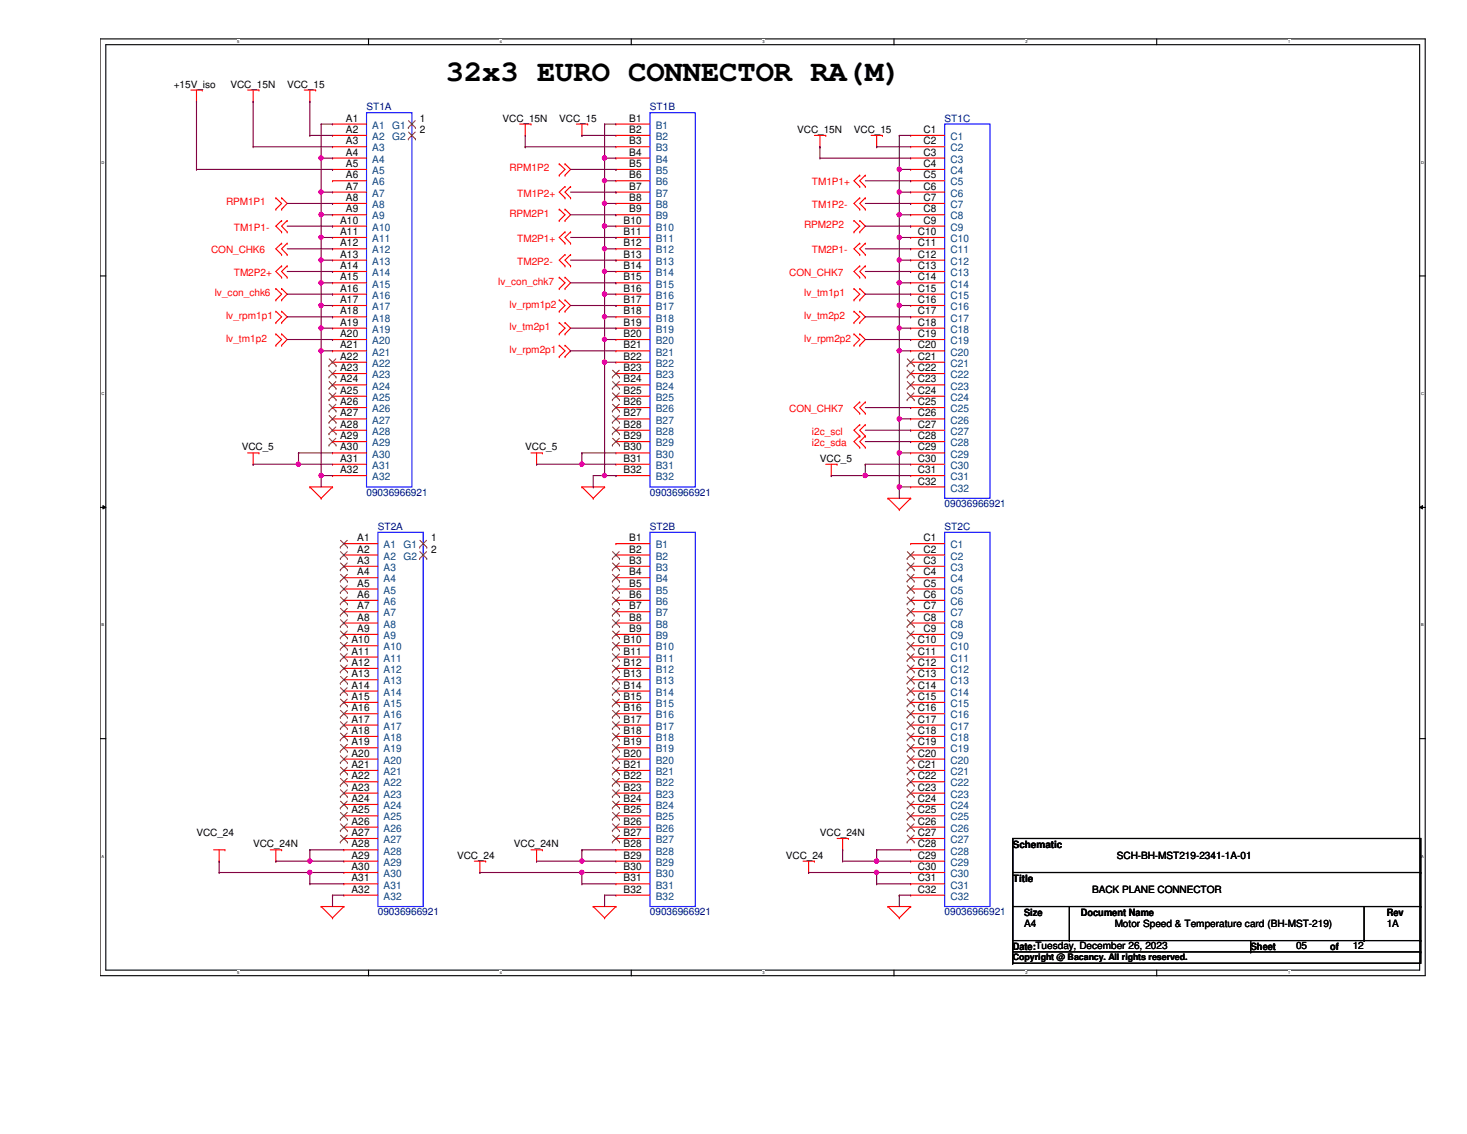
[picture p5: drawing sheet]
<svg xmlns="http://www.w3.org/2000/svg" width="279mm" height="216mm" viewBox="0 0 279 216" stroke-linecap="round" stroke-linejoin="round" font-family="sans-serif">
<defs><g id="words">
<text font-size="5.8" x="84.9" y="15.5">32x3 EURO CONNECTOR RA(M)</text>
<g font-size="1.9">
<text x="33.1" y="16.7">+15V_iso</text>
<text x="43.9" y="16.7">VCC_15N</text>
<text x="54.7" y="16.7">VCC_15</text>
<text x="65.9" y="23.2">A1</text>
<text x="80" y="23.2">1</text>
<text x="95.7" y="23.2">VCC_15N</text>
<text x="106.5" y="23.2">VCC_15</text>
<text x="119.8" y="23.2">B1</text>
<text x="65.9" y="25.3">A2</text>
<text x="65.9" y="27.5">A3</text>
<text x="65.9" y="29.6">A4</text>
<text x="80" y="25.3">2</text>
<text x="119.8" y="25.3">B2</text>
<text x="119.8" y="27.5">B3</text>
<text x="119.8" y="29.6">B4</text>
<text x="151.8" y="25.3">VCC_15N</text>
<text x="162.6" y="25.3">VCC_15</text>
<text x="175.9" y="25.3">C1</text>
<text x="175.9" y="27.5">C2</text>
<text x="175.9" y="29.6">C3</text>
<text x="65.9" y="31.8">A5</text>
<text x="65.9" y="34">A6</text>
<text x="119.8" y="31.8">B5</text>
<text x="119.8" y="34">B6</text>
<text x="175.9" y="31.8">C4</text>
<text x="175.9" y="34">C5</text>
<text x="65.9" y="36.1">A7</text>
<text x="65.9" y="38.3">A8</text>
<text x="65.9" y="40.4">A9</text>
<text x="119.8" y="36.1">B7</text>
<text x="119.8" y="38.3">B8</text>
<text x="119.8" y="40.4">B9</text>
<text x="175.9" y="36.1">C6</text>
<text x="175.9" y="38.3">C7</text>
<text x="175.9" y="40.4">C8</text>
<text x="64.8" y="42.6">A10</text>
<text x="64.8" y="44.7">A11</text>
<text x="64.8" y="46.9">A12</text>
<text x="118.7" y="42.6">B10</text>
<text x="118.7" y="44.7">B11</text>
<text x="118.7" y="46.9">B12</text>
<text x="174.8" y="44.7">C10</text>
<text x="174.8" y="46.9">C11</text>
<text x="175.9" y="42.6">C9</text>
<text x="64.8" y="49.1">A13</text>
<text x="64.8" y="51.2">A14</text>
<text x="64.8" y="53.4">A15</text>
<text x="118.7" y="49.1">B13</text>
<text x="118.7" y="51.2">B14</text>
<text x="118.7" y="53.4">B15</text>
<text x="174.8" y="49.1">C12</text>
<text x="174.8" y="51.2">C13</text>
<text x="174.8" y="53.4">C14</text>
<text x="64.8" y="55.5">A16</text>
<text x="64.8" y="57.7">A17</text>
<text x="64.8" y="59.9">A18</text>
<text x="118.7" y="55.5">B16</text>
<text x="118.7" y="57.7">B17</text>
<text x="118.7" y="59.9">B18</text>
<text x="174.8" y="55.5">C15</text>
<text x="174.8" y="57.7">C16</text>
<text x="174.8" y="59.9">C17</text>
<text x="64.8" y="62">A19</text>
<text x="64.8" y="64.2">A20</text>
<text x="118.7" y="62">B19</text>
<text x="118.7" y="64.2">B20</text>
<text x="174.8" y="62">C18</text>
<text x="174.8" y="64.2">C19</text>
<text x="64.8" y="66.3">A21</text>
<text x="64.8" y="68.5">A22</text>
<text x="64.8" y="70.7">A23</text>
<text x="118.7" y="66.3">B21</text>
<text x="118.7" y="68.5">B22</text>
<text x="118.7" y="70.7">B23</text>
<text x="174.8" y="66.3">C20</text>
<text x="174.8" y="68.5">C21</text>
<text x="174.8" y="70.7">C22</text>
<text x="64.8" y="72.8">A24</text>
<text x="64.8" y="75">A25</text>
<text x="64.8" y="77.1">A26</text>
<text x="118.7" y="72.8">B24</text>
<text x="118.7" y="75">B25</text>
<text x="118.7" y="77.1">B26</text>
<text x="174.8" y="72.8">C23</text>
<text x="174.8" y="75">C24</text>
<text x="174.8" y="77.1">C25</text>
<text x="64.8" y="79.3">A27</text>
<text x="64.8" y="81.4">A28</text>
<text x="64.8" y="83.6">A29</text>
<text x="118.7" y="79.3">B27</text>
<text x="118.7" y="81.4">B28</text>
<text x="118.7" y="83.6">B29</text>
<text x="174.8" y="79.3">C26</text>
<text x="174.8" y="81.4">C27</text>
<text x="174.8" y="83.6">C28</text>
<text x="46.1" y="85.8">VCC_5</text>
<text x="64.8" y="85.8">A30</text>
<text x="64.8" y="87.9">A31</text>
<text x="100" y="85.8">VCC_5</text>
<text x="118.7" y="85.8">B30</text>
<text x="118.7" y="87.9">B31</text>
<text x="156.2" y="87.9">VCC_5</text>
<text x="174.8" y="85.8">C29</text>
<text x="174.8" y="87.9">C30</text>
<text x="64.8" y="90.1">A32</text>
<text x="118.7" y="90.1">B32</text>
<text x="174.8" y="90.1">C31</text>
<text x="174.8" y="92.2">C32</text>
<text x="68" y="103">A1</text>
<text x="68" y="105.2">A2</text>
<text x="68" y="107.4">A3</text>
<text x="82.1" y="103">1</text>
<text x="82.1" y="105.2">2</text>
<text x="119.8" y="103">B1</text>
<text x="119.8" y="105.2">B2</text>
<text x="119.8" y="107.4">B3</text>
<text x="175.9" y="103">C1</text>
<text x="175.9" y="105.2">C2</text>
<text x="175.9" y="107.4">C3</text>
<text x="68" y="109.5">A4</text>
<text x="68" y="111.7">A5</text>
<text x="68" y="113.8">A6</text>
<text x="119.8" y="109.5">B4</text>
<text x="119.8" y="111.7">B5</text>
<text x="119.8" y="113.8">B6</text>
<text x="175.9" y="109.5">C4</text>
<text x="175.9" y="111.7">C5</text>
<text x="175.9" y="113.8">C6</text>
<text x="68" y="116">A7</text>
<text x="68" y="118.2">A8</text>
<text x="119.8" y="116">B7</text>
<text x="119.8" y="118.2">B8</text>
<text x="175.9" y="116">C7</text>
<text x="175.9" y="118.2">C8</text>
<text x="66.9" y="122.5">A10</text>
<text x="66.9" y="124.6">A11</text>
<text x="68" y="120.3">A9</text>
<text x="118.7" y="122.5">B10</text>
<text x="118.7" y="124.6">B11</text>
<text x="119.8" y="120.3">B9</text>
<text x="174.8" y="122.5">C10</text>
<text x="174.8" y="124.6">C11</text>
<text x="175.9" y="120.3">C9</text>
<text x="66.9" y="126.8">A12</text>
<text x="66.9" y="128.9">A13</text>
<text x="66.9" y="131.1">A14</text>
<text x="118.7" y="126.8">B12</text>
<text x="118.7" y="128.9">B13</text>
<text x="118.7" y="131.1">B14</text>
<text x="174.8" y="126.8">C12</text>
<text x="174.8" y="128.9">C13</text>
<text x="174.8" y="131.1">C14</text>
<text x="66.9" y="133.3">A15</text>
<text x="66.9" y="135.4">A16</text>
<text x="66.9" y="137.6">A17</text>
<text x="118.7" y="133.3">B15</text>
<text x="118.7" y="135.4">B16</text>
<text x="118.7" y="137.6">B17</text>
<text x="174.8" y="133.3">C15</text>
<text x="174.8" y="135.4">C16</text>
<text x="174.8" y="137.6">C17</text>
<text x="66.9" y="139.7">A18</text>
<text x="66.9" y="141.9">A19</text>
<text x="118.7" y="139.7">B18</text>
<text x="118.7" y="141.9">B19</text>
<text x="174.8" y="139.7">C18</text>
<text x="174.8" y="141.9">C19</text>
<text x="66.9" y="144.1">A20</text>
<text x="66.9" y="146.2">A21</text>
<text x="66.9" y="148.4">A22</text>
<text x="118.7" y="144.1">B20</text>
<text x="118.7" y="146.2">B21</text>
<text x="118.7" y="148.4">B22</text>
<text x="174.8" y="144.1">C20</text>
<text x="174.8" y="146.2">C21</text>
<text x="174.8" y="148.4">C22</text>
<text x="66.9" y="150.5">A23</text>
<text x="66.9" y="152.7">A24</text>
<text x="66.9" y="154.9">A25</text>
<text x="118.7" y="150.5">B23</text>
<text x="118.7" y="152.7">B24</text>
<text x="118.7" y="154.9">B25</text>
<text x="174.8" y="150.5">C23</text>
<text x="174.8" y="152.7">C24</text>
<text x="174.8" y="154.9">C25</text>
<text x="37.4" y="159.2">VCC_24</text>
<text x="48.2" y="161.3">VCC_24N</text>
<text x="66.9" y="157">A26</text>
<text x="66.9" y="159.2">A27</text>
<text x="66.9" y="161.3">A28</text>
<text x="97.9" y="161.3">VCC_24N</text>
<text x="118.7" y="157">B26</text>
<text x="118.7" y="159.2">B27</text>
<text x="118.7" y="161.3">B28</text>
<text x="156.2" y="159.2">VCC_24N</text>
<text x="174.8" y="157">C26</text>
<text x="174.8" y="159.2">C27</text>
<text x="174.8" y="161.3">C28</text>
<text x="192.9" y="161.4">Schematic</text>
<text x="66.9" y="163.5">A29</text>
<text x="66.9" y="165.6">A30</text>
<text x="66.9" y="167.8">A31</text>
<text x="87.1" y="163.5">VCC_24</text>
<text x="118.7" y="163.5">B29</text>
<text x="118.7" y="165.6">B30</text>
<text x="118.7" y="167.8">B31</text>
<text x="149.7" y="163.5">VCC_24</text>
<text x="174.8" y="163.5">C29</text>
<text x="174.8" y="165.6">C30</text>
<text x="174.8" y="167.8">C31</text>
<text x="192.9" y="167.9">Title</text>
<text x="212.7" y="163.5">SCH-BH-MST219-2341-1A-01</text>
<text x="66.9" y="170">A32</text>
<text x="118.7" y="170">B32</text>
<text x="174.8" y="170">C32</text>
<text x="208" y="170">BACK PLANE CONNECTOR</text>
<text x="195" y="174.4">Size</text>
<text x="195" y="176.4">A4</text>
<text x="205.8" y="174.4">Document Name</text>
<text x="212.3" y="176.4">Motor Speed &amp; Temperature card (BH-MST-219)</text>
<text x="264.1" y="174.4">Rev</text>
<text x="264.1" y="176.4">1A</text>
<text x="192.9" y="180.8">Date:Tuesday, December 26, 2023</text>
<text x="238.2" y="180.8">Sheet</text>
<text x="246.8" y="180.8">05</text>
<text x="253.3" y="180.8">of</text>
<text x="257.6" y="180.8">12</text>
</g>
<g font-size="1.9" fill="#000080">
<text x="69.8" y="21">ST1A</text>
<text x="123.8" y="21">ST1B</text>
<text x="179.9" y="23.2">ST1C</text>
<text x="69.8" y="94.4">09036966921</text>
<text x="123.8" y="94.4">09036966921</text>
<text x="72" y="100.9">ST2A</text>
<text x="123.8" y="100.9">ST2B</text>
<text x="179.9" y="96.6">09036966921</text>
<text x="179.9" y="100.9">ST2C</text>
<text x="72" y="174.3">09036966921</text>
<text x="123.8" y="174.3">09036966921</text>
<text x="179.9" y="174.3">09036966921</text>
</g>
<g font-size="1.9" fill="#004080">
<text x="70.9" y="24.5">A1</text>
<text x="70.9" y="26.7">A2</text>
<text x="70.9" y="28.8">A3</text>
<text x="74.7" y="24.5">G1</text>
<text x="74.7" y="26.7">G2</text>
<text x="124.9" y="24.5">B1</text>
<text x="124.9" y="26.7">B2</text>
<text x="124.9" y="28.8">B3</text>
<text x="181" y="26.7">C1</text>
<text x="181" y="28.8">C2</text>
<text x="70.9" y="31">A4</text>
<text x="70.9" y="33.1">A5</text>
<text x="70.9" y="35.3">A6</text>
<text x="124.9" y="31">B4</text>
<text x="124.9" y="33.1">B5</text>
<text x="124.9" y="35.3">B6</text>
<text x="181" y="31">C3</text>
<text x="181" y="33.1">C4</text>
<text x="181" y="35.3">C5</text>
<text x="70.9" y="37.5">A7</text>
<text x="70.9" y="39.6">A8</text>
<text x="70.9" y="41.8">A9</text>
<text x="124.9" y="37.5">B7</text>
<text x="124.9" y="39.6">B8</text>
<text x="124.9" y="41.8">B9</text>
<text x="181" y="37.5">C6</text>
<text x="181" y="39.6">C7</text>
<text x="181" y="41.8">C8</text>
<text x="70.9" y="43.9">A10</text>
<text x="70.9" y="46.1">A11</text>
<text x="124.9" y="43.9">B10</text>
<text x="124.9" y="46.1">B11</text>
<text x="181" y="43.9">C9</text>
<text x="181" y="46.1">C10</text>
<text x="70.9" y="48.3">A12</text>
<text x="70.9" y="50.4">A13</text>
<text x="70.9" y="52.6">A14</text>
<text x="124.9" y="48.3">B12</text>
<text x="124.9" y="50.4">B13</text>
<text x="124.9" y="52.6">B14</text>
<text x="181" y="48.3">C11</text>
<text x="181" y="50.4">C12</text>
<text x="181" y="52.6">C13</text>
<text x="70.9" y="54.7">A15</text>
<text x="70.9" y="56.9">A16</text>
<text x="70.9" y="59.1">A17</text>
<text x="124.9" y="54.7">B15</text>
<text x="124.9" y="56.9">B16</text>
<text x="124.9" y="59.1">B17</text>
<text x="181" y="54.7">C14</text>
<text x="181" y="56.9">C15</text>
<text x="181" y="59.1">C16</text>
<text x="70.9" y="61.2">A18</text>
<text x="70.9" y="63.4">A19</text>
<text x="70.9" y="65.5">A20</text>
<text x="124.9" y="61.2">B18</text>
<text x="124.9" y="63.4">B19</text>
<text x="124.9" y="65.5">B20</text>
<text x="181" y="61.2">C17</text>
<text x="181" y="63.4">C18</text>
<text x="181" y="65.5">C19</text>
<text x="70.9" y="67.7">A21</text>
<text x="70.9" y="69.8">A22</text>
<text x="124.9" y="67.7">B21</text>
<text x="124.9" y="69.8">B22</text>
<text x="181" y="67.7">C20</text>
<text x="181" y="69.8">C21</text>
<text x="70.9" y="72">A23</text>
<text x="70.9" y="74.2">A24</text>
<text x="70.9" y="76.3">A25</text>
<text x="124.9" y="72">B23</text>
<text x="124.9" y="74.2">B24</text>
<text x="124.9" y="76.3">B25</text>
<text x="181" y="72">C22</text>
<text x="181" y="74.2">C23</text>
<text x="181" y="76.3">C24</text>
<text x="70.9" y="78.5">A26</text>
<text x="70.9" y="80.6">A27</text>
<text x="70.9" y="82.8">A28</text>
<text x="124.9" y="78.5">B26</text>
<text x="124.9" y="80.6">B27</text>
<text x="124.9" y="82.8">B28</text>
<text x="181" y="78.5">C25</text>
<text x="181" y="80.6">C26</text>
<text x="181" y="82.8">C27</text>
<text x="70.9" y="85">A29</text>
<text x="70.9" y="87.1">A30</text>
<text x="70.9" y="89.3">A31</text>
<text x="124.9" y="85">B29</text>
<text x="124.9" y="87.1">B30</text>
<text x="124.9" y="89.3">B31</text>
<text x="181" y="85">C28</text>
<text x="181" y="87.1">C29</text>
<text x="181" y="89.3">C30</text>
<text x="70.9" y="91.4">A32</text>
<text x="124.9" y="91.4">B32</text>
<text x="181" y="91.4">C31</text>
<text x="181" y="93.6">C32</text>
<text x="73.1" y="104.4">A1</text>
<text x="73.1" y="106.6">A2</text>
<text x="76.9" y="104.4">G1</text>
<text x="76.9" y="106.6">G2</text>
<text x="124.9" y="104.4">B1</text>
<text x="124.9" y="106.6">B2</text>
<text x="181" y="104.4">C1</text>
<text x="181" y="106.6">C2</text>
<text x="73.1" y="108.7">A3</text>
<text x="73.1" y="110.9">A4</text>
<text x="73.1" y="113">A5</text>
<text x="124.9" y="108.7">B3</text>
<text x="124.9" y="110.9">B4</text>
<text x="124.9" y="113">B5</text>
<text x="181" y="108.7">C3</text>
<text x="181" y="110.9">C4</text>
<text x="181" y="113">C5</text>
<text x="73.1" y="115.2">A6</text>
<text x="73.1" y="117.3">A7</text>
<text x="73.1" y="119.5">A8</text>
<text x="124.9" y="115.2">B6</text>
<text x="124.9" y="117.3">B7</text>
<text x="124.9" y="119.5">B8</text>
<text x="181" y="115.2">C6</text>
<text x="181" y="117.3">C7</text>
<text x="181" y="119.5">C8</text>
<text x="73.1" y="121.7">A9</text>
<text x="73.1" y="123.8">A10</text>
<text x="73.1" y="126">A11</text>
<text x="124.9" y="121.7">B9</text>
<text x="124.9" y="123.8">B10</text>
<text x="124.9" y="126">B11</text>
<text x="181" y="121.7">C9</text>
<text x="181" y="123.8">C10</text>
<text x="181" y="126">C11</text>
<text x="73.1" y="128.1">A12</text>
<text x="73.1" y="130.3">A13</text>
<text x="124.9" y="128.1">B12</text>
<text x="124.9" y="130.3">B13</text>
<text x="181" y="128.1">C12</text>
<text x="181" y="130.3">C13</text>
<text x="73.1" y="132.5">A14</text>
<text x="73.1" y="134.6">A15</text>
<text x="73.1" y="136.8">A16</text>
<text x="124.9" y="132.5">B14</text>
<text x="124.9" y="134.6">B15</text>
<text x="124.9" y="136.8">B16</text>
<text x="181" y="132.5">C14</text>
<text x="181" y="134.6">C15</text>
<text x="181" y="136.8">C16</text>
<text x="73.1" y="138.9">A17</text>
<text x="73.1" y="141.1">A18</text>
<text x="73.1" y="143.3">A19</text>
<text x="124.9" y="138.9">B17</text>
<text x="124.9" y="141.1">B18</text>
<text x="124.9" y="143.3">B19</text>
<text x="181" y="138.9">C17</text>
<text x="181" y="141.1">C18</text>
<text x="181" y="143.3">C19</text>
<text x="73.1" y="145.4">A20</text>
<text x="73.1" y="147.6">A21</text>
<text x="73.1" y="149.7">A22</text>
<text x="124.9" y="145.4">B20</text>
<text x="124.9" y="147.6">B21</text>
<text x="124.9" y="149.7">B22</text>
<text x="181" y="145.4">C20</text>
<text x="181" y="147.6">C21</text>
<text x="181" y="149.7">C22</text>
<text x="73.1" y="151.9">A23</text>
<text x="73.1" y="154.1">A24</text>
<text x="124.9" y="151.9">B23</text>
<text x="124.9" y="154.1">B24</text>
<text x="181" y="151.9">C23</text>
<text x="181" y="154.1">C24</text>
<text x="73.1" y="156.2">A25</text>
<text x="73.1" y="158.4">A26</text>
<text x="73.1" y="160.5">A27</text>
<text x="124.9" y="156.2">B25</text>
<text x="124.9" y="158.4">B26</text>
<text x="124.9" y="160.5">B27</text>
<text x="181" y="156.2">C25</text>
<text x="181" y="158.4">C26</text>
<text x="181" y="160.5">C27</text>
<text x="73.1" y="162.7">A28</text>
<text x="73.1" y="164.8">A29</text>
<text x="73.1" y="167">A30</text>
<text x="124.9" y="162.7">B28</text>
<text x="124.9" y="164.8">B29</text>
<text x="124.9" y="167">B30</text>
<text x="181" y="162.7">C28</text>
<text x="181" y="164.8">C29</text>
<text x="181" y="167">C30</text>
<text x="73.1" y="169.2">A31</text>
<text x="73.1" y="171.3">A32</text>
<text x="124.9" y="169.2">B31</text>
<text x="124.9" y="171.3">B32</text>
<text x="181" y="169.2">C31</text>
<text x="181" y="171.3">C32</text>
</g>
<g font-size="1.9" fill="#f00">
<text x="97" y="32.6">RPM1P2</text>
<text x="154.6" y="35.3">TM1P1+</text>
<text x="43.1" y="39.1">RPM1P1</text>
<text x="97" y="41.3">RPM2P1</text>
<text x="98.5" y="37.4">TM1P2+</text>
<text x="154.6" y="39.6">TM1P2-</text>
<text x="44.5" y="43.9">TM1P1-</text>
<text x="98.5" y="46.1">TM2P1+</text>
<text x="153.2" y="43.4">RPM2P2</text>
<text x="40.2" y="48.2">CON_CHK6</text>
<text x="44.5" y="52.5">TM2P2+</text>
<text x="98.5" y="50.4">TM2P2-</text>
<text x="150.3" y="52.5">CON_CHK7</text>
<text x="154.6" y="48.2">TM2P1-</text>
<text x="40.9" y="56.4">lv_con_chk6</text>
<text x="94.9" y="54.2">lv_con_chk7</text>
<text x="97" y="58.5">lv_rpm1p2</text>
<text x="153.2" y="56.4">lv_tm1p1</text>
<text x="43.1" y="60.7">lv_rpm1p1</text>
<text x="43.1" y="65">lv_tm1p2</text>
<text x="97" y="62.9">lv_tm2p1</text>
<text x="153.2" y="60.7">lv_tm2p2</text>
<text x="153.2" y="65">lv_rpm2p2</text>
<text x="97" y="67.2">lv_rpm2p1</text>
<text x="150.3" y="78.4">CON_CHK7</text>
<text x="154.6" y="82.8">i2c_scl</text>
<text x="154.6" y="84.9">i2c_sda</text>
</g>
<text font-size="1.7" x="192.9" y="182.8">Copyright @ Bacancy. All rights reserved.</text>
<g font-size=".8">
<text x="45.2" y="8.2">5</text>
<text x="95.2" y="8.2">4</text>
<text x="145.2" y="8.2">3</text>
<text x="195.3" y="8.2">2</text>
<text x="245.3" y="8.2">1</text>
<text x="19.3" y="31.2">D</text>
<text x="270.7" y="31.2">D</text>
<text x="19.3" y="75.2">C</text>
<text x="270.7" y="75.2">C</text>
<text x="19.3" y="119.3">B</text>
<text x="270.7" y="119.3">B</text>
<text x="19.3" y="163.3">A</text>
<text x="270.7" y="163.3">A</text>
<text x="45.2" y="185.5">5</text>
<text x="95.2" y="185.5">4</text>
<text x="145.2" y="185.5">3</text>
<text x="195.3" y="185.5">2</text>
<text x="245.3" y="185.5">1</text>
</g>
</g></defs>
<path d="M19.1 7.4h252.3v178.4h-252.3zM20.2 8.5h250.2v176.2h-250.2z" fill="none" stroke="#000" stroke-width=".21"/>
<g fill="#fff">
<path d="M45.2 7.5h.4v.8h-.4z"/>
<path d="M45.2 184.8h.4v.8h-.4z"/>
</g>
<path d="M70.2 7.4v1.1M70.2 184.7v1.1" fill="none" stroke="#000" stroke-width=".21"/>
<g fill="#fff">
<path d="M95.2 7.5h.4v.8h-.4z"/>
<path d="M95.2 184.8h.4v.8h-.4z"/>
</g>
<path d="M120.2 7.4v1.1M120.2 184.7v1.1" fill="none" stroke="#000" stroke-width=".21"/>
<g fill="#fff">
<path d="M145.2 7.5h.4v.8h-.4z"/>
<path d="M145.2 184.8h.4v.8h-.4z"/>
</g>
<path d="M170.3 7.4v1.1M170.3 184.7v1.1" fill="none" stroke="#000" stroke-width=".21"/>
<g fill="#fff">
<path d="M195.3 7.5h.4v.8h-.4z"/>
<path d="M195.3 184.8h.4v.8h-.4z"/>
</g>
<path d="M220.3 7.4v1.1M220.3 184.7v1.1" fill="none" stroke="#000" stroke-width=".21"/>
<g fill="#fff">
<path d="M245.3 7.5h.4v.8h-.4z"/>
<path d="M245.3 184.8h.4v.8h-.4z"/>
<path d="M19.3 30.5h.6v.8h-.6z"/>
<path d="M270.7 30.5h.5v.8h-.5z"/>
<path d="M19.3 74.5h.6v.9h-.6z"/>
<path d="M270.7 74.5h.5v.9h-.5z"/>
</g>
<path d="M19.1 52.5h1.1M270.4 52.5h1.1" fill="none" stroke="#000" stroke-width=".21"/>
<g fill="#fff">
<path d="M19.3 118.6h.5v.8h-.5z"/>
<path d="M270.7 118.6h.4v.8h-.4z"/>
</g>
<path d="M19.1 96.6h1.1M270.4 96.6h1.1" fill="none" stroke="#000" stroke-width=".21"/>
<path d="M19.6 96.3l.6 .3-.6 .3zM270.4 96.6l.5-.3v.6z" fill="#000"/>
<path d="M19.6 96.3l.6 .3-.6 .3zM270.4 96.6l.5-.3v.6z" fill="none" stroke="#000" stroke-width=".19"/>
<g fill="#fff">
<path d="M19.3 162.6h.5v.8h-.5z"/>
<path d="M270.7 162.6h.4v.8h-.4z"/>
</g>
<g fill="none" stroke="#000" stroke-width=".21">
<path d="M19.1 140.6h1.1M192.9 159.6h77.7v23.8h-77.7zM192.9 159.6v23.8M270.4 140.6h1.1M192.9 166.1h77.7M192.9 179.1h77.7M192.9 172.6h77.7M203.7 179.1h.1M203.7 172.6v6.5M238.2 179.1v2.1M259.8 179.1h.1M259.8 172.6v6.5"/>
<path d="M270.6 166.1h.1M270.6 179.1h.1M270.6 172.6h.1M192.9 183.4h.1M192.9 181.2h77.7M238.2 181.2h.1M270.6 181.2h.1"/>
</g>
<g fill="none" stroke="#f00" stroke-width=".21">
<path d="M36.4 17.1h2.1M37.4 19.3h.1M37.4 17.1v2.2M38.5 17.1h.1M47.2 17.1h2.1M48.2 19.3h.1M48.2 17.1v2.2M49.3 17.1h.1M58 17.1h2.1M59 19.3h.1M59 17.1v2.2M60.1 17.1h.1"/>
<path d="M52.5 37.7h.1M52.5 39.8h.1M52.5 37.7l1.1 1-1.1 1.1M53.6 39.8h.1M53.6 37.7h.1M53.6 37.7l1.1 1-1.1 1.1M63.3 23.6h.1M63.3 25.8h.1M63.3 27.9h.1M63.3 30.1h.1M63.3 32.3h.1M63.3 34.4h.1"/>
<path d="M63.3 36.6h.1M63.3 38.7h.1M63.3 23.6h6.5M63.3 25.8h6.5M63.3 27.9h6.5M63.3 30.1h6.5M63.3 32.3h6.5M63.3 34.4h6.5M63.3 36.6h6.5M63.3 38.7h6.5M78.4 23.6h.1M78.4 25.8h.1"/>
<path d="M99 23.6h2.1M100 25.8h.1M100 23.6v2.2M101.1 23.6h.1M106.5 31.2h.1M106.5 33.4h.1M106.5 39.8h.1M106.5 31.2l1.1 1.1-1.1 1.1M106.5 39.8l1.1 1.1-1.1 1.1M107.6 33.4h.1M107.6 31.2h.1M107.6 35.5h.1"/>
<path d="M107.6 37.7h.1M107.6 39.8h.1M107.6 31.2l1.1 1.1-1.1 1.1M107.6 35.5l-1.1 1.1 1.1 1.1M107.6 39.8l1.1 1.1-1.1 1.1M108.7 35.5h.1M108.7 37.7h.1M108.7 35.5l-1.1 1.1 1.1 1.1M109.8 23.6h2.1M110.8 25.8h.1M110.8 23.6v2.2M111.9 23.6h.1"/>
<path d="M117.3 23.6h.1M117.3 25.8h.1M117.3 27.9h.1M117.3 30.1h.1M117.3 32.3h.1M117.3 34.4h.1M117.3 36.6h.1M117.3 38.7h.1M117.3 23.6h6.5M117.3 25.8h6.5M117.3 27.9h6.5M117.3 30.1h6.5"/>
<path d="M117.3 32.3h6.5M117.3 34.4h6.5M117.3 36.6h6.5M117.3 38.7h6.5M155.1 25.8h2.2M156.2 27.9h.1M156.2 25.8v2.1M157.3 25.8h.1M163.7 33.4h.1M163.7 35.5h.1M163.7 37.7h.1M163.7 39.8h.1"/>
<path d="M163.7 33.4l-1.1 1 1.1 1.1M163.7 37.7l-1.1 1 1.1 1.1M164.8 33.4h.1M164.8 35.5h.1M164.8 37.7h.1M164.8 39.8h.1M164.8 33.4l-1.1 1 1.1 1.1M164.8 37.7l-1.1 1 1.1 1.1M165.9 25.8h2.2M167 27.9h.1M167 25.8v2.1M168.1 25.8h.1"/>
<path d="M173.4 25.8h.1M173.4 27.9h.1M173.4 30.1h.1M173.4 32.3h.1M173.4 34.4h.1M173.4 36.6h.1M173.4 38.7h.1M173.4 25.8h6.5M173.4 27.9h6.5M173.4 30.1h6.5M173.4 32.3h6.5M173.4 34.4h6.5"/>
<path d="M173.4 36.6h6.5M173.4 38.7h6.5M52.5 54.9h.1M52.5 57.1h.1M52.5 59.3h.1M52.5 54.9l1.1 1.1-1.1 1.1M52.5 59.3l1.1 1-1.1 1.1M53.6 42h.1M53.6 44.2h.1M53.6 46.3h.1M53.6 48.5h.1M53.6 50.6h.1"/>
<path d="M53.6 52.8h.1M53.6 57.1h.1M53.6 54.9h.1M53.6 59.3h.1M53.6 42l-1.1 1.1 1.1 1.1M53.6 46.3l-1.1 1.1 1.1 1.1M53.6 50.6l-1.1 1.1 1.1 1.1M53.6 54.9l1.1 1.1-1.1 1.1M53.6 59.3l1.1 1-1.1 1.1M54.7 42h.1M54.7 44.2h.1M54.7 46.3h.1"/>
<path d="M54.7 48.5h.1M54.7 50.6h.1M54.7 52.8h.1M54.7 42l-1.1 1.1 1.1 1.1M54.7 46.3l-1.1 1.1 1.1 1.1M54.7 50.6l-1.1 1.1 1.1 1.1M63.3 40.9h.1M63.3 43.1h.1M63.3 45.2h.1M63.3 47.4h.1M63.3 49.5h.1M63.3 51.7h.1"/>
<path d="M63.3 53.8h.1M63.3 56h.1M63.3 58.2h.1M63.3 40.9h6.5M63.3 43.1h6.5M63.3 45.2h6.5M63.3 47.4h6.5M63.3 49.5h6.5M63.3 51.7h6.5M63.3 53.8h6.5M63.3 56h6.5M63.3 58.2h6.5"/>
<path d="M106.5 57.1h.1M106.5 59.3h.1M106.5 52.8h.1M106.5 54.9h.1M106.5 42h.1M106.5 57.1l1.1 1.1-1.1 1.1M106.5 52.8l1.1 1-1.1 1.1M107.6 59.3h.1M107.6 57.1h.1M107.6 54.9h.1M107.6 52.8h.1M107.6 44.2h.1"/>
<path d="M107.6 46.3h.1M107.6 42h.1M107.6 48.5h.1M107.6 50.6h.1M107.6 57.1l1.1 1.1-1.1 1.1M107.6 52.8l1.1 1-1.1 1.1M107.6 44.2l-1.1 1 1.1 1.1M107.6 48.5l-1.1 1 1.1 1.1M108.7 44.2h.1M108.7 46.3h.1M108.7 48.5h.1M108.7 50.6h.1"/>
<path d="M108.7 44.2l-1.1 1 1.1 1.1M108.7 48.5l-1.1 1 1.1 1.1M117.3 40.9h.1M117.3 43.1h.1M117.3 45.2h.1M117.3 47.4h.1M117.3 49.5h.1M117.3 51.7h.1M117.3 53.8h.1M117.3 56h.1M117.3 58.2h.1M117.3 40.9h6.5"/>
<path d="M117.3 43.1h6.5M117.3 45.2h6.5M117.3 47.4h6.5M117.3 49.5h6.5M117.3 51.7h6.5M117.3 53.8h6.5M117.3 56h6.5M117.3 58.2h6.5M162.6 42h.1M162.6 44.2h.1M162.6 54.9h.1M162.6 57.1h.1"/>
<path d="M162.6 59.3h.1M162.6 42l1.1 1.1-1.1 1.1M162.6 54.9l1.1 1.1-1.1 1.1M162.6 59.3l1.1 1-1.1 1.1M163.7 44.2h.1M163.7 42h.1M163.7 46.3h.1M163.7 48.5h.1M163.7 50.6h.1M163.7 52.8h.1M163.7 57.1h.1M163.7 54.9h.1"/>
<path d="M163.7 59.3h.1M163.7 42l1.1 1.1-1.1 1.1M163.7 46.3l-1.1 1.1 1.1 1.1M163.7 50.6l-1.1 1.1 1.1 1.1M163.7 54.9l1.1 1.1-1.1 1.1M163.7 59.3l1.1 1-1.1 1.1M164.8 46.3h.1M164.8 48.5h.1M164.8 50.6h.1M164.8 52.8h.1M164.8 46.3l-1.1 1.1 1.1 1.1M164.8 50.6l-1.1 1.1 1.1 1.1"/>
<path d="M173.4 40.9h.1M173.4 43.1h.1M173.4 45.2h.1M173.4 47.4h.1M173.4 49.5h.1M173.4 51.7h.1M173.4 53.8h.1M173.4 56h.1M173.4 58.2h.1M173.4 40.9h6.5M173.4 43.1h6.5M173.4 45.2h6.5"/>
<path d="M173.4 47.4h6.5M173.4 49.5h6.5M173.4 51.7h6.5M173.4 53.8h6.5M173.4 56h6.5M173.4 58.2h6.5M52.5 61.4h.1M52.5 63.6h.1M52.5 65.7h.1M52.5 63.6l1.1 1-1.1 1.1M53.6 61.4h.1M53.6 65.7h.1"/>
<path d="M53.6 63.6h.1M53.6 63.6l1.1 1-1.1 1.1M63.3 60.3h.1M63.3 62.5h.1M63.3 64.6h.1M63.3 66.8h.1M63.3 69h.1M63.3 71.1h.1M63.3 73.3h.1M63.3 75.4h.1M63.3 77.6h.1M63.3 79.8h.1"/>
<path d="M63.3 60.3h6.5M63.3 62.5h6.5M63.3 64.6h6.5M63.3 66.8h6.5M63.3 69h6.5M63.3 71.1h6.5M63.3 73.3h6.5M63.3 75.4h6.5M63.3 77.6h6.5M63.3 79.8h6.5M106.5 65.7h.1M106.5 67.9h.1"/>
<path d="M106.5 61.4h.1M106.5 63.6h.1M106.5 65.7l1.1 1.1-1.1 1.1M106.5 61.4l1.1 1.1-1.1 1.1M107.6 67.9h.1M107.6 65.7h.1M107.6 63.6h.1M107.6 61.4h.1M107.6 65.7l1.1 1.1-1.1 1.1M107.6 61.4l1.1 1.1-1.1 1.1M117.3 60.3h.1M117.3 62.5h.1"/>
<path d="M117.3 64.6h.1M117.3 66.8h.1M117.3 69h.1M117.3 71.1h.1M117.3 73.3h.1M117.3 75.4h.1M117.3 77.6h.1M117.3 79.8h.1M117.3 60.3h6.5M117.3 62.5h6.5M117.3 64.6h6.5M117.3 66.8h6.5"/>
<path d="M117.3 69h6.5M117.3 71.1h6.5M117.3 73.3h6.5M117.3 75.4h6.5M117.3 77.6h6.5M117.3 79.8h6.5M162.6 61.4h.1M162.6 63.6h.1M162.6 65.7h.1M162.6 63.6l1.1 1-1.1 1.1M163.7 61.4h.1M163.7 65.7h.1"/>
<path d="M163.7 63.6h.1M163.7 76.5h.1M163.7 78.7h.1M163.7 63.6l1.1 1-1.1 1.1M163.7 76.5l-1.1 1.1 1.1 1.1M164.8 76.5h.1M164.8 78.7h.1M164.8 76.5l-1.1 1.1 1.1 1.1M173.4 60.3h.1M173.4 62.5h.1M173.4 64.6h.1M173.4 66.8h.1"/>
<path d="M173.4 69h.1M173.4 71.1h.1M173.4 73.3h.1M173.4 75.4h.1M173.4 77.6h.1M173.4 79.8h.1M173.4 60.3h6.5M173.4 62.5h6.5M173.4 64.6h6.5M173.4 66.8h6.5M173.4 69h6.5M173.4 71.1h6.5"/>
<path d="M173.4 73.3h6.5M173.4 75.4h6.5M173.4 77.6h6.5M173.4 79.8h6.5M47.2 86.2h2.1M48.2 88.4h.1M48.2 86.2v2.2M49.3 86.2h.1M59 92.7h.1M59 92.7h4.3M59 92.7l2.2 2.2M61.2 94.9h.1"/>
<path d="M63.3 92.7h.1M63.3 81.9h.1M63.3 84.1h.1M63.3 86.2h.1M63.3 88.4h.1M63.3 90.6h.1M63.3 86.2h6.5M63.3 88.4h6.5M63.3 92.7l-2.1 2.2M63.3 81.9h6.5M63.3 84.1h6.5M63.3 90.6h6.5"/>
<path d="M101.1 86.2h2.2M102.2 88.4h.1M102.2 86.2v2.2M103.3 86.2h.1M110.8 92.7h.1M110.8 92.7h4.3M110.8 92.7l2.2 2.2M113 94.9h.1M115.1 92.7h.1M115.1 92.7l-2.1 2.2M117.3 81.9h.1M117.3 84.1h.1"/>
<path d="M117.3 86.2h.1M117.3 88.4h.1M117.3 90.6h.1M117.3 86.2h6.5M117.3 88.4h6.5M117.3 81.9h6.5M117.3 84.1h6.5M117.3 90.6h6.5M157.3 88.4h2.1M158.3 90.6h.1M158.3 88.4v2.2M159.4 88.4h.1"/>
<path d="M163.7 83h.1M163.7 85.2h.1M163.7 80.9h.1M163.7 83l-1.1 1.1 1.1 1.1M163.7 80.9l-1.1 1 1.1 1.1M164.8 83h.1M164.8 85.2h.1M164.8 80.9h.1M164.8 83l-1.1 1.1 1.1 1.1M164.8 80.9l-1.1 1 1.1 1.1M169.1 94.9h.1M169.1 94.9h4.3"/>
<path d="M169.1 94.9l2.2 2.1M171.3 97h.1M173.4 94.9h.1M173.4 81.9h.1M173.4 84.1h.1M173.4 86.2h.1M173.4 88.4h.1M173.4 90.6h.1M173.4 92.7h.1M173.4 86.2h6.5M173.4 88.4h6.5M173.4 92.7h6.5"/>
<path d="M173.4 94.9l-2.1 2.1M173.4 81.9h6.5M173.4 84.1h6.5M173.4 90.6h6.5M65.5 103.5h.1M65.5 105.7h.1M65.5 107.8h.1M65.5 110h.1M65.5 112.1h.1M65.5 114.3h.1M65.5 116.5h.1M65.5 118.6h.1"/>
<path d="M65.5 103.5h6.5M65.5 105.7h6.5M65.5 107.8h6.5M65.5 110h6.5M65.5 112.1h6.5M65.5 114.3h6.5M65.5 116.5h6.5M65.5 118.6h6.5M80.6 103.5h.1M80.6 105.7h.1M117.3 103.5h.1M117.3 105.7h.1"/>
<path d="M117.3 107.8h.1M117.3 110h.1M117.3 112.1h.1M117.3 114.3h.1M117.3 116.5h.1M117.3 118.6h.1M117.3 103.5h6.5M117.3 105.7h6.5M117.3 107.8h6.5M117.3 110h6.5M117.3 112.1h6.5M117.3 114.3h6.5"/>
<path d="M117.3 116.5h6.5M117.3 118.6h6.5M173.4 103.5h.1M173.4 105.7h.1M173.4 107.8h.1M173.4 110h.1M173.4 112.1h.1M173.4 114.3h.1M173.4 116.5h.1M173.4 118.6h.1M173.4 103.5h6.5M173.4 105.7h6.5"/>
<path d="M173.4 107.8h6.5M173.4 110h6.5M173.4 112.1h6.5M173.4 114.3h6.5M173.4 116.5h6.5M173.4 118.6h6.5M65.5 120.8h.1M65.5 122.9h.1M65.5 125.1h.1M65.5 127.3h.1M65.5 129.4h.1M65.5 131.6h.1"/>
<path d="M65.5 133.7h.1M65.5 135.9h.1M65.5 138h.1M65.5 120.8h6.5M65.5 122.9h6.5M65.5 125.1h6.5M65.5 127.3h6.5M65.5 129.4h6.5M65.5 131.6h6.5M65.5 133.7h6.5M65.5 135.9h6.5M65.5 138h6.5"/>
<path d="M117.3 120.8h.1M117.3 122.9h.1M117.3 125.1h.1M117.3 127.3h.1M117.3 129.4h.1M117.3 131.6h.1M117.3 133.7h.1M117.3 135.9h.1M117.3 138h.1M117.3 120.8h6.5M117.3 122.9h6.5M117.3 125.1h6.5"/>
<path d="M117.3 127.3h6.5M117.3 129.4h6.5M117.3 131.6h6.5M117.3 133.7h6.5M117.3 135.9h6.5M117.3 138h6.5M173.4 120.8h.1M173.4 122.9h.1M173.4 125.1h.1M173.4 127.3h.1M173.4 129.4h.1M173.4 131.6h.1"/>
<path d="M173.4 133.7h.1M173.4 135.9h.1M173.4 138h.1M173.4 120.8h6.5M173.4 122.9h6.5M173.4 125.1h6.5M173.4 127.3h6.5M173.4 129.4h6.5M173.4 131.6h6.5M173.4 133.7h6.5M173.4 135.9h6.5M173.4 138h6.5"/>
<path d="M65.5 140.2h.1M65.5 142.4h.1M65.5 144.5h.1M65.5 146.7h.1M65.5 148.8h.1M65.5 151h.1M65.5 153.2h.1M65.5 155.3h.1M65.5 157.5h.1M65.5 159.6h.1M65.5 159.6h6.5M65.5 140.2h6.5"/>
<path d="M65.5 142.4h6.5M65.5 144.5h6.5M65.5 146.7h6.5M65.5 148.8h6.5M65.5 151h6.5M65.5 153.2h6.5M65.5 155.3h6.5M65.5 157.5h6.5M117.3 140.2h.1M117.3 142.4h.1M117.3 144.5h.1M117.3 146.7h.1"/>
<path d="M117.3 148.8h.1M117.3 151h.1M117.3 153.2h.1M117.3 155.3h.1M117.3 157.5h.1M117.3 159.6h.1M117.3 159.6h6.5M117.3 140.2h6.5M117.3 142.4h6.5M117.3 144.5h6.5M117.3 146.7h6.5M117.3 148.8h6.5"/>
<path d="M117.3 151h6.5M117.3 153.2h6.5M117.3 155.3h6.5M117.3 157.5h6.5M159.4 159.6h2.2M160.5 159.6v2.2M161.6 159.6h.1M173.4 140.2h.1M173.4 142.4h.1M173.4 144.5h.1M173.4 146.7h.1M173.4 148.8h.1"/>
<path d="M173.4 151h.1M173.4 153.2h.1M173.4 155.3h.1M173.4 157.5h.1M173.4 159.6h.1M173.4 159.6h6.5M173.4 140.2h6.5M173.4 142.4h6.5M173.4 144.5h6.5M173.4 146.7h6.5M173.4 148.8h6.5M173.4 151h6.5"/>
<path d="M173.4 153.2h6.5M173.4 155.3h6.5M173.4 157.5h6.5M40.7 161.8h2.1M41.7 164h.1M41.7 161.8v2.2M42.8 161.8h.1M51.5 161.8h2.1M52.5 164h.1M52.5 161.8v2.2M53.6 161.8h.1M61.2 172.6h.1"/>
<path d="M61.2 172.6h4.3M61.2 172.6l2.1 2.2M63.3 174.8h.1M65.5 172.6h.1M65.5 161.8h.1M65.5 164h.1M65.5 166.1h.1M65.5 168.3h.1M65.5 170.4h.1M65.5 161.8h6.5M65.5 164h6.5M65.5 172.6l-2.2 2.2"/>
<path d="M65.5 166.1h6.5M65.5 168.3h6.5M65.5 170.4h6.5M90.3 164h2.2M91.4 166.1h.1M91.4 164v2.1M92.5 164h.1M101.1 161.8h2.2M102.2 164h.1M102.2 161.8v2.2M103.3 161.8h.1M113 172.6h.1"/>
<path d="M113 172.6h4.3M113 172.6l2.1 2.2M115.1 174.8h.1M117.3 172.6h.1M117.3 161.8h.1M117.3 164h.1M117.3 166.1h.1M117.3 168.3h.1M117.3 170.4h.1M117.3 161.8h6.5M117.3 164h6.5M117.3 172.6l-2.2 2.2"/>
<path d="M117.3 166.1h6.5M117.3 168.3h6.5M117.3 170.4h6.5M153 164h2.1M154 166.1h.1M154 164v2.1M155.1 164h.1M160.5 161.8h.1M169.1 172.6h.1M169.1 172.6h4.3M169.1 172.6l2.2 2.2M171.3 174.8h.1"/>
<path d="M173.4 172.6h.1M173.4 161.8h.1M173.4 164h.1M173.4 166.1h.1M173.4 168.3h.1M173.4 170.4h.1M173.4 161.8h6.5M173.4 164h6.5M173.4 172.6l-2.1 2.2M173.4 166.1h6.5M173.4 168.3h6.5M173.4 170.4h6.5"/>
</g>
<path d="M69.8 21.5h8.6v71.2h-8.6zM123.8 21.5h8.6v71.2h-8.6zM179.9 23.6h8.7v71.3h-8.7zM72 101.3h8.6v71.3h-8.6zM123.8 101.3h8.6v71.3h-8.6zM179.9 101.3h8.7v71.3h-8.7z" fill="none" stroke="#00f" stroke-width=".21"/>
<g fill="none" stroke="#804000" stroke-width=".19">
<path d="M77.8 24.3h.1M77.8 26.5h.1M77.8 23l1.3 1.3M77.8 25.1l1.3 1.4M79.1 23l-1.3 1.3M79.1 25.1l-1.3 1.4M79.1 24.3h.1M79.1 26.5h.1M62.7 69.6h.1M62.7 71.8h.1M62.7 74h.1M62.7 76.1h.1"/>
<path d="M62.7 78.3h.1M62.7 68.3l1.3 1.3M62.7 70.5l1.3 1.3M62.7 72.6l1.3 1.4M62.7 74.8l1.3 1.3M62.7 77l1.3 1.3M62.7 79.1l1.3 1.3M64 68.3l-1.3 1.3M64 70.5l-1.3 1.3M64 72.6l-1.3 1.4M64 74.8l-1.3 1.3M64 77l-1.3 1.3"/>
<path d="M64 79.1l-1.3 1.3M64 69.6h.1M64 71.8h.1M64 74h.1M64 76.1h.1M64 78.3h.1M116.6 71.8h.1M116.6 74h.1M116.6 76.1h.1M116.6 78.3h.1M116.7 70.5l1.3 1.3M116.7 72.6l1.3 1.4"/>
<path d="M116.7 74.8l1.3 1.3M116.7 77l1.3 1.3M116.7 79.1l1.3 1.3M117.9 70.5l-1.3 1.3M117.9 72.6l-1.3 1.4M117.9 74.8l-1.3 1.3M117.9 77l-1.3 1.3M117.9 79.1l-1.3 1.3M118 71.8h.1M118 74h.1M118 76.1h.1M118 78.3h.1"/>
<path d="M172.8 69.6h.1M172.8 71.8h.1M172.8 74h.1M172.8 76.1h.1M172.8 68.3l1.3 1.3M172.8 70.5l1.3 1.3M172.8 72.6l1.3 1.4M172.8 74.8l1.3 1.3M174.1 68.3l-1.3 1.3M174.1 70.5l-1.3 1.3M174.1 72.6l-1.3 1.4M174.1 74.8l-1.3 1.3"/>
<path d="M174.1 69.6h.1M174.1 71.8h.1M174.1 74h.1M174.1 76.1h.1M62.7 80.4h.1M62.7 82.6h.1M62.7 84.8h.1M62.7 81.3l1.3 1.3M62.7 83.4l1.3 1.4M64 81.3l-1.3 1.3M64 83.4l-1.3 1.4M64 80.4h.1"/>
<path d="M64 82.6h.1M64 84.8h.1M116.6 80.4h.1M116.6 82.6h.1M116.6 84.8h.1M116.7 81.3l1.3 1.3M116.7 83.4l1.3 1.4M117.9 81.3l-1.3 1.3M117.9 83.4l-1.3 1.4M118 80.4h.1M118 82.6h.1M118 84.8h.1"/>
<path d="M64.8 104.2h.1M64.8 106.3h.1M64.8 108.5h.1M64.8 110.7h.1M64.8 112.8h.1M64.8 115h.1M64.8 117.1h.1M64.8 119.3h.1M64.9 102.9l1.3 1.3M64.9 105l1.3 1.3M64.9 107.2l1.3 1.3M64.9 109.3l1.3 1.4"/>
<path d="M64.9 111.5l1.3 1.3M64.9 113.7l1.3 1.3M64.9 115.8l1.3 1.3M64.9 118l1.3 1.3M66.1 118l-1.3 1.3M66.1 102.9l-1.3 1.3M66.1 105l-1.3 1.3M66.1 107.2l-1.3 1.3M66.1 109.3l-1.3 1.4M66.1 111.5l-1.3 1.3M66.1 113.7l-1.3 1.3M66.1 115.8l-1.3 1.3"/>
<path d="M66.2 104.2h.1M66.2 106.3h.1M66.2 108.5h.1M66.2 110.7h.1M66.2 112.8h.1M66.2 115h.1M66.2 117.1h.1M66.2 119.3h.1M79.9 104.2h.1M79.9 106.3h.1M80 102.9l1.3 1.3M80 105l1.3 1.3"/>
<path d="M81.2 102.9l-1.3 1.3M81.2 105l-1.3 1.3M81.3 104.2h.1M81.3 106.3h.1M116.6 106.3h.1M116.6 108.5h.1M116.6 110.7h.1M116.6 112.8h.1M116.6 115h.1M116.6 117.1h.1M116.6 119.3h.1M116.7 105l1.3 1.3"/>
<path d="M116.7 107.2l1.3 1.3M116.7 109.3l1.3 1.4M116.7 111.5l1.3 1.3M116.7 113.7l1.3 1.3M116.7 115.8l1.3 1.3M116.7 118l1.3 1.3M117.9 105l-1.3 1.3M117.9 107.2l-1.3 1.3M117.9 109.3l-1.3 1.4M117.9 111.5l-1.3 1.3M117.9 113.7l-1.3 1.3M117.9 115.8l-1.3 1.3"/>
<path d="M117.9 118l-1.3 1.3M118 106.3h.1M118 108.5h.1M118 110.7h.1M118 112.8h.1M118 115h.1M118 117.1h.1M118 119.3h.1M172.8 106.3h.1M172.8 108.5h.1M172.8 110.7h.1M172.8 112.8h.1"/>
<path d="M172.8 115h.1M172.8 117.1h.1M172.8 119.3h.1M172.8 105l1.3 1.3M172.8 107.2l1.3 1.3M172.8 109.3l1.3 1.4M172.8 111.5l1.3 1.3M172.8 113.7l1.3 1.3M172.8 115.8l1.3 1.3M172.8 118l1.3 1.3M174.1 105l-1.3 1.3M174.1 107.2l-1.3 1.3"/>
<path d="M174.1 109.3l-1.3 1.4M174.1 111.5l-1.3 1.3M174.1 113.7l-1.3 1.3M174.1 115.8l-1.3 1.3M174.1 118l-1.3 1.3M174.1 106.3h.1M174.1 108.5h.1M174.1 110.7h.1M174.1 112.8h.1M174.1 115h.1M174.1 117.1h.1M174.1 119.3h.1"/>
<path d="M64.8 121.5h.1M64.8 123.6h.1M64.8 125.8h.1M64.8 127.9h.1M64.8 130.1h.1M64.8 132.2h.1M64.8 134.4h.1M64.8 136.6h.1M64.8 138.7h.1M64.9 120.1l1.3 1.4M64.9 122.3l1.3 1.3M64.9 124.5l1.3 1.3"/>
<path d="M64.9 126.6l1.3 1.3M64.9 128.8l1.3 1.3M64.9 130.9l1.3 1.3M64.9 133.1l1.3 1.3M64.9 135.3l1.3 1.3M64.9 137.4l1.3 1.3M64.9 139.6l1.3 1.3M66.1 122.3l-1.3 1.3M66.1 124.5l-1.3 1.3M66.1 120.1l-1.3 1.4M66.1 126.6l-1.3 1.3M66.1 128.8l-1.3 1.3"/>
<path d="M66.1 130.9l-1.3 1.3M66.1 133.1l-1.3 1.3M66.1 135.3l-1.3 1.3M66.1 137.4l-1.3 1.3M66.1 139.6l-1.3 1.3M66.2 121.5h.1M66.2 123.6h.1M66.2 125.8h.1M66.2 127.9h.1M66.2 130.1h.1M66.2 132.2h.1M66.2 134.4h.1"/>
<path d="M66.2 136.6h.1M66.2 138.7h.1M116.6 121.5h.1M116.6 123.6h.1M116.6 125.8h.1M116.6 127.9h.1M116.6 130.1h.1M116.6 132.2h.1M116.6 134.4h.1M116.6 136.6h.1M116.6 138.7h.1M116.7 120.1l1.3 1.4"/>
<path d="M116.7 122.3l1.3 1.3M116.7 124.5l1.3 1.3M116.7 126.6l1.3 1.3M116.7 128.8l1.3 1.3M116.7 130.9l1.3 1.3M116.7 133.1l1.3 1.3M116.7 135.3l1.3 1.3M116.7 137.4l1.3 1.3M116.7 139.6l1.3 1.3M117.9 124.5l-1.3 1.3M117.9 126.6l-1.3 1.3M117.9 128.8l-1.3 1.3"/>
<path d="M117.9 130.9l-1.3 1.3M117.9 120.1l-1.3 1.4M117.9 122.3l-1.3 1.3M117.9 133.1l-1.3 1.3M117.9 135.3l-1.3 1.3M117.9 137.4l-1.3 1.3M117.9 139.6l-1.3 1.3M118 121.5h.1M118 123.6h.1M118 125.8h.1M118 127.9h.1M118 130.1h.1"/>
<path d="M118 132.2h.1M118 134.4h.1M118 136.6h.1M118 138.7h.1M172.8 121.5h.1M172.8 123.6h.1M172.8 125.8h.1M172.8 127.9h.1M172.8 130.1h.1M172.8 132.2h.1M172.8 134.4h.1M172.8 136.6h.1"/>
<path d="M172.8 138.7h.1M172.8 120.1l1.3 1.4M172.8 122.3l1.3 1.3M172.8 124.5l1.3 1.3M172.8 126.6l1.3 1.3M172.8 128.8l1.3 1.3M172.8 130.9l1.3 1.3M172.8 133.1l1.3 1.3M172.8 135.3l1.3 1.3M172.8 137.4l1.3 1.3M172.8 139.6l1.3 1.3M174.1 120.1l-1.3 1.4"/>
<path d="M174.1 122.3l-1.3 1.3M174.1 124.5l-1.3 1.3M174.1 126.6l-1.3 1.3M174.1 128.8l-1.3 1.3M174.1 130.9l-1.3 1.3M174.1 133.1l-1.3 1.3M174.1 135.3l-1.3 1.3M174.1 137.4l-1.3 1.3M174.1 139.6l-1.3 1.3M174.1 121.5h.1M174.1 123.6h.1M174.1 125.8h.1"/>
<path d="M174.1 127.9h.1M174.1 130.1h.1M174.1 132.2h.1M174.1 134.4h.1M174.1 136.6h.1M174.1 138.7h.1M64.8 140.9h.1M64.8 143h.1M64.8 145.2h.1M64.8 147.4h.1M64.8 149.5h.1M64.8 151.7h.1"/>
<path d="M64.8 153.8h.1M64.8 156h.1M64.8 158.2h.1M64.9 141.7l1.3 1.3M64.9 143.9l1.3 1.3M64.9 146l1.3 1.4M64.9 148.2l1.3 1.3M64.9 150.4l1.3 1.3M64.9 152.5l1.3 1.3M64.9 154.7l1.3 1.3M64.9 156.8l1.3 1.4M64.9 159l1.3 1.3"/>
<path d="M66.1 156.8l-1.3 1.4M66.1 159l-1.3 1.3M66.1 141.7l-1.3 1.3M66.1 143.9l-1.3 1.3M66.1 146l-1.3 1.4M66.1 148.2l-1.3 1.3M66.1 150.4l-1.3 1.3M66.1 152.5l-1.3 1.3M66.1 154.7l-1.3 1.3M66.2 140.9h.1M66.2 143h.1M66.2 145.2h.1"/>
<path d="M66.2 147.4h.1M66.2 149.5h.1M66.2 151.7h.1M66.2 153.8h.1M66.2 156h.1M66.2 158.2h.1M116.6 140.9h.1M116.6 143h.1M116.6 145.2h.1M116.6 147.4h.1M116.6 149.5h.1M116.6 151.7h.1"/>
<path d="M116.6 153.8h.1M116.6 156h.1M116.6 158.2h.1M116.7 141.7l1.3 1.3M116.7 143.9l1.3 1.3M116.7 146l1.3 1.4M116.7 148.2l1.3 1.3M116.7 150.4l1.3 1.3M116.7 152.5l1.3 1.3M116.7 154.7l1.3 1.3M116.7 156.8l1.3 1.4M116.7 159l1.3 1.3"/>
<path d="M117.9 141.7l-1.3 1.3M117.9 143.9l-1.3 1.3M117.9 146l-1.3 1.4M117.9 148.2l-1.3 1.3M117.9 150.4l-1.3 1.3M117.9 152.5l-1.3 1.3M117.9 154.7l-1.3 1.3M117.9 156.8l-1.3 1.4M117.9 159l-1.3 1.3M118 140.9h.1M118 143h.1M118 145.2h.1"/>
<path d="M118 147.4h.1M118 149.5h.1M118 151.7h.1M118 153.8h.1M118 156h.1M118 158.2h.1M172.8 140.9h.1M172.8 143h.1M172.8 145.2h.1M172.8 147.4h.1M172.8 149.5h.1M172.8 151.7h.1"/>
<path d="M172.8 153.8h.1M172.8 156h.1M172.8 158.2h.1M172.8 141.7l1.3 1.3M172.8 143.9l1.3 1.3M172.8 146l1.3 1.4M172.8 148.2l1.3 1.3M172.8 150.4l1.3 1.3M172.8 152.5l1.3 1.3M172.8 154.7l1.3 1.3M172.8 156.8l1.3 1.4M172.8 159l1.3 1.3"/>
<path d="M174.1 141.7l-1.3 1.3M174.1 143.9l-1.3 1.3M174.1 146l-1.3 1.4M174.1 148.2l-1.3 1.3M174.1 150.4l-1.3 1.3M174.1 152.5l-1.3 1.3M174.1 154.7l-1.3 1.3M174.1 156.8l-1.3 1.4M174.1 159l-1.3 1.3M174.1 140.9h.1M174.1 143h.1M174.1 145.2h.1"/>
<path d="M174.1 147.4h.1M174.1 149.5h.1M174.1 151.7h.1M174.1 153.8h.1M174.1 156h.1M174.1 158.2h.1M64.8 160.3h.1M66.2 160.3h.1M116.6 160.3h.1M118 160.3h.1M172.8 160.3h.1M174.1 160.3h.1"/>
</g>
<g fill="none" stroke="#800040" stroke-width=".21">
<path d="M48.2 19.3h.1M48.2 19.3v8.6M59 19.3h.1M59 19.3v6.5M48.2 27.9h.1M48.2 27.9h15.1M59 25.8h.1M59 25.8h4.3M100 27.9h.1M100 25.8v2.1M100 27.9h17.3M110.8 25.8h.1"/>
<path d="M110.8 25.8h6.5M115.1 23.6h.1M115.1 30.1h.1M115.1 23.6v6.5M115.1 23.6h2.2M115.1 30.1h2.2M156.2 27.9h.1M156.2 30.1h.1M156.2 27.9v2.2M156.2 30.1h17.2M167 27.9h.1M167 27.9h6.4"/>
<path d="M171.3 25.8h.1M171.3 25.8h2.1M48.2 88.4h.1M56.9 86.2h.1M56.9 86.2v2.2h-8.7M56.9 86.2h6.4M110.8 86.2h.1M110.8 88.4h.1M110.8 86.2h6.5M110.8 86.2v2.2"/>
</g>
<circle cx="56.8" cy="88.4" r=".4" fill="#f0f"/>
<circle cx="56.8" cy="88.4" r=".4" fill="none" stroke="#f0f" stroke-width=".21"/>
<path d="M56.9 88.4h.1M56.9 88.4h6.4M102.2 88.4h.1M102.2 88.4h15.1M110.8 88.4h.1" fill="none" stroke="#800040" stroke-width=".21"/>
<circle cx="110.8" cy="88.4" r=".4" fill="#f0f"/>
<circle cx="110.8" cy="88.4" r=".4" fill="none" stroke="#f0f" stroke-width=".21"/>
<path d="M61.2 90.6h.1M61.2 90.6h2.1M61.2 90.6v2.1M113 90.6h2.1M115.1 90.6h.1M164.8 88.4h.1M164.8 88.4h8.6M164.8 88.4v2.2" fill="none" stroke="#800040" stroke-width=".21"/>
<circle cx="115.1" cy="90.5" r=".4" fill="#f0f"/>
<circle cx="115.1" cy="90.5" r=".4" fill="none" stroke="#f0f" stroke-width=".21"/>
<path d="M113 92.7h.1M113 90.6v2.1M158.3 90.6h.1M158.3 90.6h6.5" fill="none" stroke="#800040" stroke-width=".21"/>
<circle cx="164.8" cy="90.5" r=".4" fill="#f0f"/>
<circle cx="164.8" cy="90.5" r=".4" fill="none" stroke="#f0f" stroke-width=".21"/>
<g fill="none" stroke="#800040" stroke-width=".21">
<path d="M164.8 90.6h.1M164.8 90.6h8.6M171.3 92.7h.1M171.3 92.7v2.2M171.3 92.7h2.1M59 161.8h.1M59 161.8v2.2M59 161.8h6.5M110.8 161.8h.1M110.8 161.8h6.5M110.8 161.8v2.2M160.5 161.8h.1"/>
<path d="M160.5 161.8v2.2M167 161.8h.1M167 161.8v2.2"/>
</g>
<circle cx="166.9" cy="163.9" r=".4" fill="#f0f"/>
<circle cx="166.9" cy="163.9" r=".4" fill="none" stroke="#f0f" stroke-width=".21"/>
<path d="M41.7 164h.1M41.7 164v2.1M52.5 164h.1M52.5 164h6.5M167 161.8h.1M167 161.8h6.4" fill="none" stroke="#800040" stroke-width=".21"/>
<circle cx="59" cy="163.9" r=".4" fill="#f0f"/>
<circle cx="59" cy="163.9" r=".4" fill="none" stroke="#f0f" stroke-width=".21"/>
<path d="M59 164h.1M59 164h6.5M102.2 164h.1M102.2 164h15.1M110.8 164h.1" fill="none" stroke="#800040" stroke-width=".21"/>
<circle cx="110.8" cy="163.9" r=".4" fill="#f0f"/>
<circle cx="110.8" cy="163.9" r=".4" fill="none" stroke="#f0f" stroke-width=".21"/>
<path d="M41.7 166.1h.1M41.7 166.1h17.3M160.5 164h.1M160.5 164h12.9M167 164h.1" fill="none" stroke="#800040" stroke-width=".21"/>
<circle cx="59" cy="166.1" r=".4" fill="#f0f"/>
<circle cx="59" cy="166.1" r=".4" fill="none" stroke="#f0f" stroke-width=".21"/>
<path d="M59 166.1h.1M59 166.1v2.2M59 166.1h6.5M91.4 166.1h.1M91.4 166.1h25.9M110.8 166.1h.1" fill="none" stroke="#800040" stroke-width=".21"/>
<circle cx="110.8" cy="166.1" r=".4" fill="#f0f"/>
<circle cx="110.8" cy="166.1" r=".4" fill="none" stroke="#f0f" stroke-width=".21"/>
<path d="M110.8 166.1h.1M110.8 166.1v2.2M154 166.1h.1M154 166.1h13" fill="none" stroke="#800040" stroke-width=".21"/>
<circle cx="166.9" cy="166.1" r=".4" fill="#f0f"/>
<circle cx="166.9" cy="166.1" r=".4" fill="none" stroke="#f0f" stroke-width=".21"/>
<g fill="none" stroke="#800040" stroke-width=".21">
<path d="M61.2 23.6h.1M61.2 30.1h.1M61.2 36.6h.1M61.2 23.6h2.1M61.2 23.6v13M61.2 30.1h2.1M59 168.3h.1M59 168.3h6.5M63.3 170.4h.1M63.3 170.4v2.2M63.3 170.4h2.2M110.8 168.3h.1"/>
<path d="M110.8 168.3h6.5M115.1 170.4h.1M115.1 170.4h2.2M115.1 170.4v2.2M167 166.1h.1M167 168.3h.1M167 166.1h6.4M167 166.1v2.2M167 168.3h6.4M171.3 170.4h.1M171.3 170.4h2.1M171.3 170.4v2.2"/>
</g>
<circle cx="61.1" cy="30.1" r=".4" fill="#f0f"/>
<circle cx="61.1" cy="30.1" r=".4" fill="none" stroke="#f0f" stroke-width=".21"/>
<circle cx="61.1" cy="36.5" r=".4" fill="#f0f"/>
<circle cx="61.1" cy="36.5" r=".4" fill="none" stroke="#f0f" stroke-width=".21"/>
<path d="M61.2 36.6h.1M61.2 36.6h2.1M61.2 36.6v8.6M61.2 40.9h.1M61.2 45.2h.1M61.2 40.9h2.1" fill="none" stroke="#800040" stroke-width=".21"/>
<circle cx="61.1" cy="40.9" r=".4" fill="#f0f"/>
<circle cx="61.1" cy="40.9" r=".4" fill="none" stroke="#f0f" stroke-width=".21"/>
<path d="M61.2 45.2h.1M61.2 49.5h.1M61.2 45.2h2.1M61.2 45.2v4.3" fill="none" stroke="#800040" stroke-width=".21"/>
<circle cx="61.1" cy="45.2" r=".4" fill="#f0f"/>
<circle cx="61.1" cy="45.2" r=".4" fill="none" stroke="#f0f" stroke-width=".21"/>
<path d="M61.2 49.5h.1M61.2 53.8h.1M61.2 49.5h2.1M61.2 49.5v4.3" fill="none" stroke="#800040" stroke-width=".21"/>
<circle cx="61.1" cy="49.5" r=".4" fill="#f0f"/>
<circle cx="61.1" cy="49.5" r=".4" fill="none" stroke="#f0f" stroke-width=".21"/>
<circle cx="61.1" cy="53.8" r=".4" fill="#f0f"/>
<circle cx="61.1" cy="53.8" r=".4" fill="none" stroke="#f0f" stroke-width=".21"/>
<path d="M61.2 53.8h.1M61.2 58.2h.1M61.2 53.8h2.1M61.2 53.8v4.4" fill="none" stroke="#800040" stroke-width=".21"/>
<circle cx="61.1" cy="58.1" r=".4" fill="#f0f"/>
<circle cx="61.1" cy="58.1" r=".4" fill="none" stroke="#f0f" stroke-width=".21"/>
<path d="M61.2 58.2h.1M61.2 58.2h2.1M61.2 58.2v8.6M61.2 62.5h.1M61.2 66.8h.1M61.2 62.5h2.1" fill="none" stroke="#800040" stroke-width=".21"/>
<circle cx="61.1" cy="62.5" r=".4" fill="#f0f"/>
<circle cx="61.1" cy="62.5" r=".4" fill="none" stroke="#f0f" stroke-width=".21"/>
<path d="M61.2 66.8h.1M61.2 66.8h2.1M61.2 66.8v23.8M61.2 90.6h.1" fill="none" stroke="#800040" stroke-width=".21"/>
<circle cx="61.1" cy="66.8" r=".4" fill="#f0f"/>
<circle cx="61.1" cy="66.8" r=".4" fill="none" stroke="#f0f" stroke-width=".21"/>
<circle cx="61.1" cy="90.5" r=".4" fill="#f0f"/>
<circle cx="61.1" cy="90.5" r=".4" fill="none" stroke="#f0f" stroke-width=".21"/>
<path d="M115.1 34.4h.1M115.1 30.1v4.3" fill="none" stroke="#800040" stroke-width=".21"/>
<circle cx="115.1" cy="30.1" r=".4" fill="#f0f"/>
<circle cx="115.1" cy="30.1" r=".4" fill="none" stroke="#f0f" stroke-width=".21"/>
<circle cx="115.1" cy="34.4" r=".4" fill="#f0f"/>
<circle cx="115.1" cy="34.4" r=".4" fill="none" stroke="#f0f" stroke-width=".21"/>
<path d="M115.1 34.4h.1M115.1 38.7h.1M115.1 34.4h2.2M115.1 34.4v8.7M115.1 38.7h2.2M115.1 43.1h.1M115.1 90.6h2.2M117.3 90.6h.1" fill="none" stroke="#800040" stroke-width=".21"/>
<circle cx="115.1" cy="38.7" r=".4" fill="#f0f"/>
<circle cx="115.1" cy="38.7" r=".4" fill="none" stroke="#f0f" stroke-width=".21"/>
<circle cx="115.1" cy="43" r=".4" fill="#f0f"/>
<circle cx="115.1" cy="43" r=".4" fill="none" stroke="#f0f" stroke-width=".21"/>
<path d="M115.1 43.1h.1M115.1 47.4h.1M115.1 51.7h.1M115.1 43.1h2.2M115.1 43.1v8.6M115.1 47.4h2.2" fill="none" stroke="#800040" stroke-width=".21"/>
<circle cx="115.1" cy="47.3" r=".4" fill="#f0f"/>
<circle cx="115.1" cy="47.3" r=".4" fill="none" stroke="#f0f" stroke-width=".21"/>
<path d="M115.1 51.7h.1M115.1 56h.1M115.1 51.7h2.2M115.1 51.7v4.3" fill="none" stroke="#800040" stroke-width=".21"/>
<circle cx="115.1" cy="51.7" r=".4" fill="#f0f"/>
<circle cx="115.1" cy="51.7" r=".4" fill="none" stroke="#f0f" stroke-width=".21"/>
<circle cx="115.1" cy="56" r=".4" fill="#f0f"/>
<circle cx="115.1" cy="56" r=".4" fill="none" stroke="#f0f" stroke-width=".21"/>
<path d="M115.1 56h.1M115.1 56h2.2M115.1 56v8.6M115.1 60.3h.1M115.1 64.6h.1M115.1 60.3h2.2" fill="none" stroke="#800040" stroke-width=".21"/>
<circle cx="115.1" cy="60.3" r=".4" fill="#f0f"/>
<circle cx="115.1" cy="60.3" r=".4" fill="none" stroke="#f0f" stroke-width=".21"/>
<circle cx="115.1" cy="64.6" r=".4" fill="#f0f"/>
<circle cx="115.1" cy="64.6" r=".4" fill="none" stroke="#f0f" stroke-width=".21"/>
<path d="M115.1 64.6h.1M115.1 69h.1M115.1 64.6h2.2M115.1 64.6v26M115.1 69h2.2M115.1 90.6h.1" fill="none" stroke="#800040" stroke-width=".21"/>
<circle cx="115.1" cy="68.9" r=".4" fill="#f0f"/>
<circle cx="115.1" cy="68.9" r=".4" fill="none" stroke="#f0f" stroke-width=".21"/>
<path d="M171.3 32.3h.1M171.3 25.8v6.5" fill="none" stroke="#800040" stroke-width=".21"/>
<circle cx="171.3" cy="32.2" r=".4" fill="#f0f"/>
<circle cx="171.3" cy="32.2" r=".4" fill="none" stroke="#f0f" stroke-width=".21"/>
<path d="M171.3 32.3h.1M171.3 36.6h.1M171.3 32.3h2.1M171.3 32.3v4.3" fill="none" stroke="#800040" stroke-width=".21"/>
<circle cx="171.3" cy="36.5" r=".4" fill="#f0f"/>
<circle cx="171.3" cy="36.5" r=".4" fill="none" stroke="#f0f" stroke-width=".21"/>
<path d="M171.3 36.6h.1M171.3 36.6h2.1M171.3 36.6v8.6M171.3 40.9h.1M171.3 45.2h.1M171.3 40.9h2.1" fill="none" stroke="#800040" stroke-width=".21"/>
<circle cx="171.3" cy="40.9" r=".4" fill="#f0f"/>
<circle cx="171.3" cy="40.9" r=".4" fill="none" stroke="#f0f" stroke-width=".21"/>
<path d="M171.3 49.5h.1M171.3 45.2v4.3" fill="none" stroke="#800040" stroke-width=".21"/>
<circle cx="171.3" cy="45.2" r=".4" fill="#f0f"/>
<circle cx="171.3" cy="45.2" r=".4" fill="none" stroke="#f0f" stroke-width=".21"/>
<path d="M171.3 45.2h.1M171.3 49.5h.1M171.3 53.8h.1M171.3 45.2h2.1M171.3 49.5h2.1M171.3 49.5v4.3" fill="none" stroke="#800040" stroke-width=".21"/>
<circle cx="171.3" cy="49.5" r=".4" fill="#f0f"/>
<circle cx="171.3" cy="49.5" r=".4" fill="none" stroke="#f0f" stroke-width=".21"/>
<circle cx="171.3" cy="53.8" r=".4" fill="#f0f"/>
<circle cx="171.3" cy="53.8" r=".4" fill="none" stroke="#f0f" stroke-width=".21"/>
<path d="M171.3 53.8h.1M171.3 58.2h.1M171.3 53.8h2.1M171.3 53.8v8.7M171.3 58.2h2.1M171.3 62.5h.1" fill="none" stroke="#800040" stroke-width=".21"/>
<circle cx="171.3" cy="58.1" r=".4" fill="#f0f"/>
<circle cx="171.3" cy="58.1" r=".4" fill="none" stroke="#f0f" stroke-width=".21"/>
<path d="M171.3 62.5h.1M171.3 66.8h.1M171.3 62.5h2.1M171.3 62.5v4.3" fill="none" stroke="#800040" stroke-width=".21"/>
<circle cx="171.3" cy="62.5" r=".4" fill="#f0f"/>
<circle cx="171.3" cy="62.5" r=".4" fill="none" stroke="#f0f" stroke-width=".21"/>
<path d="M171.3 66.8h.1M171.3 79.8h.1M171.3 66.8h2.1M171.3 66.8v13" fill="none" stroke="#800040" stroke-width=".21"/>
<circle cx="171.3" cy="66.8" r=".4" fill="#f0f"/>
<circle cx="171.3" cy="66.8" r=".4" fill="none" stroke="#f0f" stroke-width=".21"/>
<circle cx="171.3" cy="79.7" r=".4" fill="#f0f"/>
<circle cx="171.3" cy="79.7" r=".4" fill="none" stroke="#f0f" stroke-width=".21"/>
<path d="M171.3 86.2h.1M171.3 92.7h.1M171.3 86.2h2.1M171.3 86.2v6.5" fill="none" stroke="#800040" stroke-width=".21"/>
<circle cx="171.3" cy="92.7" r=".4" fill="#f0f"/>
<circle cx="171.3" cy="92.7" r=".4" fill="none" stroke="#f0f" stroke-width=".21"/>
<path d="M171.3 79.8h.1M171.3 79.8h2.1M171.3 79.8v6.4M171.3 86.2h.1" fill="none" stroke="#800040" stroke-width=".21"/>
<circle cx="171.3" cy="86.2" r=".4" fill="#f0f"/>
<circle cx="171.3" cy="86.2" r=".4" fill="none" stroke="#f0f" stroke-width=".21"/>
<g fill="none" stroke="#800040" stroke-width=".21">
<path d="M37.4 19.3v13M37.4 32.3h.1M37.4 32.3h25.9M54.7 38.7h8.6M63.3 32.3h.1M63.3 38.7h.1M108.7 32.3h8.6M108.7 36.6h8.6M117.3 32.3h.1M117.3 36.6h.1M164.8 38.7h8.6M164.8 34.4h8.6"/>
<path d="M173.4 34.4h.1M173.4 38.7h.1M54.7 43.1h8.6M54.7 47.4h8.6M54.7 51.7h8.6M54.7 56h8.6M63.3 43.1h.1M63.3 47.4h.1M63.3 51.7h.1M63.3 56h.1M108.7 40.9h8.6M108.7 45.2h8.6"/>
<path d="M108.7 49.5h8.6M108.7 53.8h8.6M108.7 58.2h8.6M117.3 40.9h.1M117.3 45.2h.1M117.3 49.5h.1M117.3 53.8h.1M117.3 58.2h.1M164.8 43.1h8.6M164.8 47.4h8.6M164.8 51.7h8.6M164.8 56h8.6"/>
<path d="M173.4 43.1h.1M173.4 47.4h.1M173.4 51.7h.1M173.4 56h.1M54.7 60.3h8.6M54.7 64.6h8.6M63.3 60.3h.1M63.3 64.6h.1M108.7 66.8h.1M108.7 66.8h8.6M108.7 62.5h8.6M117.3 62.5h.1"/>
<path d="M164.8 60.3h8.6M164.8 64.6h8.6M164.8 77.6h8.6M173.4 64.6h.1M173.4 60.3h.1M173.4 77.6h.1M164.8 84.1h8.6M164.8 81.9h8.6M173.4 84.1h.1M173.4 81.9h.1"/>
</g>
<circle cx="56.8" cy="88.4" r=".4" fill="#f0f"/>
<circle cx="56.8" cy="88.4" r=".4" fill="none" stroke="#f0f" stroke-width=".21"/>
<circle cx="110.8" cy="88.4" r=".4" fill="#f0f"/>
<circle cx="110.8" cy="88.4" r=".4" fill="none" stroke="#f0f" stroke-width=".21"/>
<circle cx="115.1" cy="90.5" r=".4" fill="#f0f"/>
<circle cx="115.1" cy="90.5" r=".4" fill="none" stroke="#f0f" stroke-width=".21"/>
<circle cx="164.8" cy="90.5" r=".4" fill="#f0f"/>
<circle cx="164.8" cy="90.5" r=".4" fill="none" stroke="#f0f" stroke-width=".21"/>
<circle cx="166.9" cy="163.9" r=".4" fill="#f0f"/>
<circle cx="166.9" cy="163.9" r=".4" fill="none" stroke="#f0f" stroke-width=".21"/>
<circle cx="59" cy="163.9" r=".4" fill="#f0f"/>
<circle cx="59" cy="163.9" r=".4" fill="none" stroke="#f0f" stroke-width=".21"/>
<circle cx="110.8" cy="163.9" r=".4" fill="#f0f"/>
<circle cx="110.8" cy="163.9" r=".4" fill="none" stroke="#f0f" stroke-width=".21"/>
<circle cx="59" cy="166.1" r=".4" fill="#f0f"/>
<circle cx="59" cy="166.1" r=".4" fill="none" stroke="#f0f" stroke-width=".21"/>
<circle cx="110.8" cy="166.1" r=".4" fill="#f0f"/>
<circle cx="110.8" cy="166.1" r=".4" fill="none" stroke="#f0f" stroke-width=".21"/>
<circle cx="166.9" cy="166.1" r=".4" fill="#f0f"/>
<circle cx="166.9" cy="166.1" r=".4" fill="none" stroke="#f0f" stroke-width=".21"/>
<circle cx="61.1" cy="30.1" r=".4" fill="#f0f"/>
<circle cx="61.1" cy="30.1" r=".4" fill="none" stroke="#f0f" stroke-width=".21"/>
<circle cx="61.1" cy="36.5" r=".4" fill="#f0f"/>
<circle cx="61.1" cy="36.5" r=".4" fill="none" stroke="#f0f" stroke-width=".21"/>
<circle cx="61.1" cy="40.9" r=".4" fill="#f0f"/>
<circle cx="61.1" cy="40.9" r=".4" fill="none" stroke="#f0f" stroke-width=".21"/>
<circle cx="61.1" cy="45.2" r=".4" fill="#f0f"/>
<circle cx="61.1" cy="45.2" r=".4" fill="none" stroke="#f0f" stroke-width=".21"/>
<circle cx="61.1" cy="49.5" r=".4" fill="#f0f"/>
<circle cx="61.1" cy="49.5" r=".4" fill="none" stroke="#f0f" stroke-width=".21"/>
<circle cx="61.1" cy="53.8" r=".4" fill="#f0f"/>
<circle cx="61.1" cy="53.8" r=".4" fill="none" stroke="#f0f" stroke-width=".21"/>
<circle cx="61.1" cy="58.1" r=".4" fill="#f0f"/>
<circle cx="61.1" cy="58.1" r=".4" fill="none" stroke="#f0f" stroke-width=".21"/>
<circle cx="61.1" cy="62.5" r=".4" fill="#f0f"/>
<circle cx="61.1" cy="62.5" r=".4" fill="none" stroke="#f0f" stroke-width=".21"/>
<circle cx="61.1" cy="66.8" r=".4" fill="#f0f"/>
<circle cx="61.1" cy="66.8" r=".4" fill="none" stroke="#f0f" stroke-width=".21"/>
<circle cx="61.1" cy="90.5" r=".4" fill="#f0f"/>
<circle cx="61.1" cy="90.5" r=".4" fill="none" stroke="#f0f" stroke-width=".21"/>
<circle cx="115.1" cy="30.1" r=".4" fill="#f0f"/>
<circle cx="115.1" cy="30.1" r=".4" fill="none" stroke="#f0f" stroke-width=".21"/>
<circle cx="115.1" cy="34.4" r=".4" fill="#f0f"/>
<circle cx="115.1" cy="34.4" r=".4" fill="none" stroke="#f0f" stroke-width=".21"/>
<circle cx="115.1" cy="38.7" r=".4" fill="#f0f"/>
<circle cx="115.1" cy="38.7" r=".4" fill="none" stroke="#f0f" stroke-width=".21"/>
<circle cx="115.1" cy="43" r=".4" fill="#f0f"/>
<circle cx="115.1" cy="43" r=".4" fill="none" stroke="#f0f" stroke-width=".21"/>
<circle cx="115.1" cy="47.3" r=".4" fill="#f0f"/>
<circle cx="115.1" cy="47.3" r=".4" fill="none" stroke="#f0f" stroke-width=".21"/>
<circle cx="115.1" cy="51.7" r=".4" fill="#f0f"/>
<circle cx="115.1" cy="51.7" r=".4" fill="none" stroke="#f0f" stroke-width=".21"/>
<circle cx="115.1" cy="56" r=".4" fill="#f0f"/>
<circle cx="115.1" cy="56" r=".4" fill="none" stroke="#f0f" stroke-width=".21"/>
<circle cx="115.1" cy="60.3" r=".4" fill="#f0f"/>
<circle cx="115.1" cy="60.3" r=".4" fill="none" stroke="#f0f" stroke-width=".21"/>
<circle cx="115.1" cy="64.6" r=".4" fill="#f0f"/>
<circle cx="115.1" cy="64.6" r=".4" fill="none" stroke="#f0f" stroke-width=".21"/>
<circle cx="115.1" cy="68.9" r=".4" fill="#f0f"/>
<circle cx="115.1" cy="68.9" r=".4" fill="none" stroke="#f0f" stroke-width=".21"/>
<circle cx="171.3" cy="32.2" r=".4" fill="#f0f"/>
<circle cx="171.3" cy="32.2" r=".4" fill="none" stroke="#f0f" stroke-width=".21"/>
<circle cx="171.3" cy="36.5" r=".4" fill="#f0f"/>
<circle cx="171.3" cy="36.5" r=".4" fill="none" stroke="#f0f" stroke-width=".21"/>
<circle cx="171.3" cy="40.9" r=".4" fill="#f0f"/>
<circle cx="171.3" cy="40.9" r=".4" fill="none" stroke="#f0f" stroke-width=".21"/>
<circle cx="171.3" cy="45.2" r=".4" fill="#f0f"/>
<circle cx="171.3" cy="45.2" r=".4" fill="none" stroke="#f0f" stroke-width=".21"/>
<circle cx="171.3" cy="49.5" r=".4" fill="#f0f"/>
<circle cx="171.3" cy="49.5" r=".4" fill="none" stroke="#f0f" stroke-width=".21"/>
<circle cx="171.3" cy="53.8" r=".4" fill="#f0f"/>
<circle cx="171.3" cy="53.8" r=".4" fill="none" stroke="#f0f" stroke-width=".21"/>
<circle cx="171.3" cy="58.1" r=".4" fill="#f0f"/>
<circle cx="171.3" cy="58.1" r=".4" fill="none" stroke="#f0f" stroke-width=".21"/>
<circle cx="171.3" cy="62.5" r=".4" fill="#f0f"/>
<circle cx="171.3" cy="62.5" r=".4" fill="none" stroke="#f0f" stroke-width=".21"/>
<circle cx="171.3" cy="66.8" r=".4" fill="#f0f"/>
<circle cx="171.3" cy="66.8" r=".4" fill="none" stroke="#f0f" stroke-width=".21"/>
<circle cx="171.3" cy="79.7" r=".4" fill="#f0f"/>
<circle cx="171.3" cy="79.7" r=".4" fill="none" stroke="#f0f" stroke-width=".21"/>
<circle cx="171.3" cy="92.7" r=".4" fill="#f0f"/>
<circle cx="171.3" cy="92.7" r=".4" fill="none" stroke="#f0f" stroke-width=".21"/>
<circle cx="171.3" cy="86.2" r=".4" fill="#f0f"/>
<circle cx="171.3" cy="86.2" r=".4" fill="none" stroke="#f0f" stroke-width=".21"/>
<use href="#words"/>
</svg>
